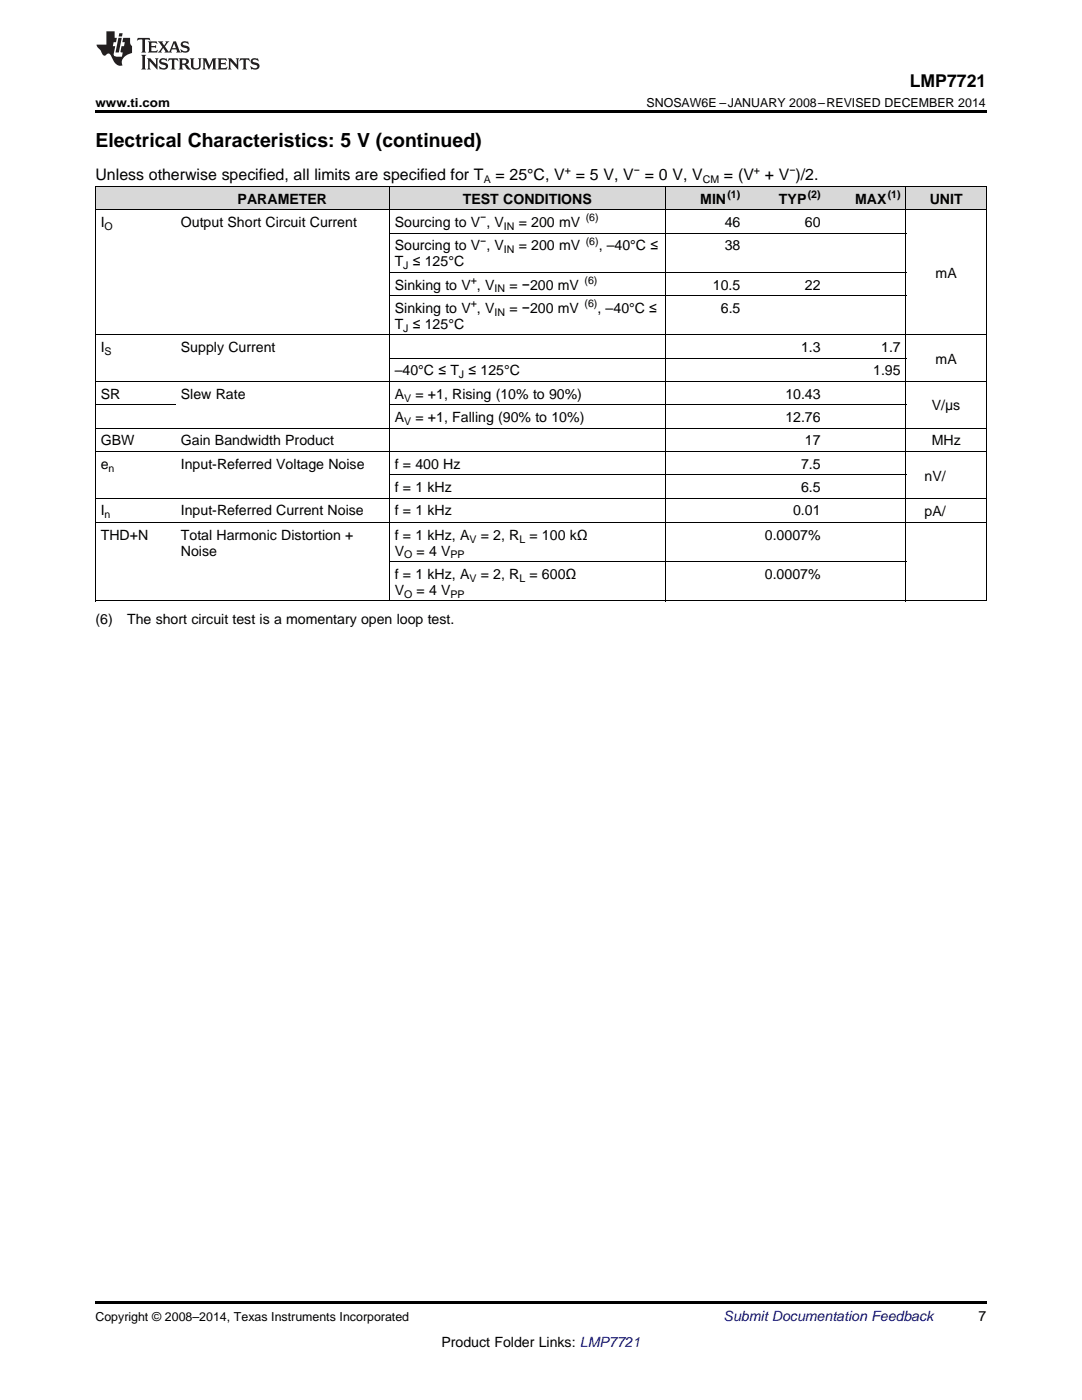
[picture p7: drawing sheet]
<svg xmlns="http://www.w3.org/2000/svg" width="216mm" height="279mm" viewBox="0 0 216 279" stroke-linecap="round" stroke-linejoin="round" font-family="sans-serif">
<defs><g id="words">
<text font-size="3.9" x="19" y="29.3">Electrical Characteristics: 5 V (continued)</text>
<text font-size="3.5" x="181.5" y="17.3">LMP7721</text>
<g font-size="3.2">
<text x="19" y="36">Unless otherwise specified, all limits are specified for T</text>
<text x="98.9" y="36">= 25°C, V = 5 V, V = 0 V, V</text>
<text x="144.5" y="36">= (V + V )/2.</text>
</g>
<g font-size="2.8">
<text x="47.4" y="40.6">PARAMETER</text>
<text x="92.4" y="40.6">TEST CONDITIONS</text>
<text x="139.7" y="40.6">MIN</text>
<text x="155.4" y="40.6">TYP</text>
<text x="170.6" y="40.6">MAX</text>
<text x="185.5" y="40.6">UNIT</text>
<text x="20.1" y="45.3">I</text>
<text x="36.1" y="45.3">Output Short Circuit Current</text>
<text x="78.8" y="45.3">Sourcing to V , V</text>
<text x="103.5" y="45.3">= 200 mV</text>
<text x="144.6" y="45.3">46</text>
<text x="160.6" y="45.3">60</text>
<text x="78.8" y="50">Sourcing to V , V</text>
<text x="78.8" y="53.1">T ≤ 125°C</text>
<text x="103.5" y="50">= 200 mV</text>
<text x="119.5" y="50">, –40°C ≤</text>
<text x="144.6" y="50">38</text>
<text x="78.8" y="57.8">Sinking to V , V</text>
<text x="101.6" y="57.8">= −200 mV</text>
<text x="142.2" y="57.8">10.5</text>
<text x="160.6" y="57.8">22</text>
<text x="186.7" y="55.5">mA</text>
<text x="78.8" y="62.4">Sinking to V , V</text>
<text x="78.8" y="65.6">T ≤ 125°C</text>
<text x="101.6" y="62.4">= −200 mV</text>
<text x="119.2" y="62.4">, –40°C ≤</text>
<text x="143.8" y="62.4">6.5</text>
<text x="20.1" y="70.3">I</text>
<text x="36.1" y="70.3">Supply Current</text>
<text x="159.8" y="70.3">1.3</text>
<text x="175.8" y="70.3">1.7</text>
<text x="78.8" y="74.9">–40°C ≤ T ≤ 125°C</text>
<text x="174.2" y="74.9">1.95</text>
<text x="186.7" y="72.6">mA</text>
<text x="20.1" y="79.6">SR</text>
<text x="36.1" y="79.6">Slew Rate</text>
<text x="78.8" y="79.6">A</text>
<text x="82.9" y="79.6">= +1, Rising (10% to 90%)</text>
<text x="156.7" y="79.6">10.43</text>
<text x="185.9" y="81.9">V/μs</text>
<text x="20.1" y="88.9">GBW</text>
<text x="36.1" y="88.9">Gain Bandwidth Product</text>
<text x="78.8" y="84.2">A</text>
<text x="82.9" y="84.2">= +1, Falling (90% to 10%)</text>
<text x="156.7" y="84.2">12.76</text>
<text x="160.6" y="88.9">17</text>
<text x="185.9" y="88.9">MHz</text>
<text x="20.1" y="93.6">e</text>
<text x="36.1" y="93.6">Input-Referred Voltage Noise</text>
<text x="78.8" y="93.6">f = 400 Hz</text>
<text x="159.8" y="93.6">7.5</text>
<text x="184.5" y="96">nV/</text>
<text x="78.8" y="98.2">f = 1 kHz</text>
<text x="159.8" y="98.2">6.5</text>
<text x="20.1" y="102.9">I</text>
<text x="20.1" y="107.7">THD+N</text>
<text x="36.1" y="102.9">Input-Referred Current Noise</text>
<text x="36.1" y="107.7">Total Harmonic Distortion +</text>
<text x="78.8" y="102.9">f = 1 kHz</text>
<text x="78.8" y="107.7">f = 1 kHz, A</text>
<text x="95.9" y="107.7">= 2, R</text>
<text x="105.7" y="107.7">= 100 kΩ</text>
<text x="152.6" y="107.7">0.0007%</text>
<text x="158.3" y="102.9">0.01</text>
<text x="184.5" y="103">pA/</text>
<text x="36.1" y="110.9">Noise</text>
<text x="78.8" y="110.9">V</text>
<text x="83.1" y="110.9">= 4 V</text>
<text x="78.8" y="115.5">f = 1 kHz, A</text>
<text x="78.8" y="118.7">V</text>
<text x="83.1" y="118.7">= 4 V</text>
<text x="95.9" y="115.5">= 2, R</text>
<text x="105.7" y="115.5">= 600Ω</text>
<text x="152.6" y="115.5">0.0007%</text>
<text x="19" y="124.6">(6)</text>
<text x="25.4" y="124.6">The short circuit test is a momentary open loop test.</text>
<text x="195.3" y="263.6">7</text>
<text x="88.1" y="268.9">Product Folder Links: LMP7721</text>
</g>
<text font-size="2.8" fill="#0000c8" x="144.4" y="263.6">Submit Documentation Feedback</text>
<g font-size="2.5">
<text x="19" y="21.4">www.ti.com</text>
<text x="129" y="21.4">SNOSAW6E –JANUARY 2008–REVISED DECEMBER 2014</text>
<text x="19" y="263.6">Copyright © 2008–2014, Texas Instruments Incorporated</text>
</g>
<g font-size="2.1">
<text x="112.7" y="34.7">+</text>
<text x="126.5" y="34.7">−</text>
<text x="150.4" y="34.7">+</text>
<text x="157.5" y="34.7">−</text>
<text x="96.5" y="36.6">A</text>
<text x="140.2" y="36.6">CM</text>
<text x="145.2" y="39.5">(1)</text>
<text x="161.2" y="39.5">(2)</text>
<text x="177.1" y="39.5">(1)</text>
<text x="20.9" y="45.9">O</text>
<text x="95.8" y="44.2">−</text>
<text x="100.5" y="45.9">IN</text>
<text x="116.9" y="44.2">(6)</text>
<text x="80.5" y="53.7">J</text>
<text x="95.8" y="48.8">−</text>
<text x="100.5" y="50.5">IN</text>
<text x="116.9" y="48.8">(6)</text>
<text x="93.9" y="56.7">+</text>
<text x="98.7" y="58.3">IN</text>
<text x="116.6" y="56.7">(6)</text>
<text x="93.9" y="61.3">+</text>
<text x="98.7" y="63">IN</text>
<text x="116.6" y="61.3">(6)</text>
<text x="20.9" y="70.8">S</text>
<text x="80.5" y="66.2">J</text>
<text x="91.6" y="75.5">J</text>
<text x="80.6" y="80.2">V</text>
<text x="80.6" y="84.8">V</text>
<text x="21.7" y="94.1">n</text>
<text x="20.9" y="103.4">n</text>
<text x="80.6" y="111.4">O</text>
<text x="89.9" y="111.4">PP</text>
<text x="93.7" y="108.3">V</text>
<text x="103.6" y="108.3">L</text>
<text x="80.6" y="119.3">O</text>
<text x="89.9" y="119.3">PP</text>
<text x="93.7" y="116.1">V</text>
<text x="103.6" y="116.1">L</text>
</g>
</g></defs>
<g fill="#d8d8d8">
<path d="M19 37.3h16v4.6h-16z"/>
<path d="M35 37.3h42.7v4.6h-42.7z"/>
<path d="M77.7 37.3h32v4.6h-32z"/>
<path d="M109.7 37.3h23.1v4.6h-23.1z"/>
<path d="M132.8 37.3h16v4.6h-16z"/>
<path d="M148.8 37.3h16v4.6h-16z"/>
<path d="M164.8 37.3h16v4.6h-16z"/>
<path d="M180.8 37.3h16v4.6h-16z"/>
</g>
<path d="M19 22h177.8v.5h-177.8zM19 259.7h177.8v.5h-177.8z" fill="#000"/>
<g fill="none" stroke="#000" stroke-width=".2">
<path d="M19 37.2h177.8v82.8M19.1 37.2v82.8M77.7 37.2v82.8M132.8 37.2v82.8M180.8 37.2v82.8M19 41.9h177.8M77.7 59h103.1M77.7 54.3h103.1M77.7 46.5h103.1M19 76.1h177.8M19 66.8h177.8M77.7 71.5h103.1"/>
<path d="M19 99.4h177.8M19 90.1h177.8M19 85.5h177.8M19 80.8h16M77.7 94.8h103.1M77.7 80.8h103.1M19 119.9h177.8M19 104.3h177.8M77.7 112.1h103.1"/>
</g>
<g fill="#231f20">
<path d="M27.5 7.6l-.1 .5 .4-.2h.6v.1v2.1l-.2 .4h1l-.3-.4v-2.1l.1-.1h.5l.5 .2-.2-.5zM29.5 8.3l.2 .3v1.5l-.2 .4h1.8l.2-.6a1.04 1.04 0 0 1-1.3 .2v-.7h.6l.3 .2v-.6l-.3 .2h-.6v-.6l.8-.1 .4 .3-.2-.5zM31.5 8.3l.9 1.1-.9 1.1h.8l-.2-.2 .5-.7 .4 .7-.2 .2h1.5l-.1-.2 .1-.4h.9l.1 .4-.2 .2h1l-.3-.3-.7-1.9h-.5l-.9 2-.8-1 .9-1h-.8l.1 .3-.3 .5-.4-.6 .2-.2zM34.7 8.6l.4 1h-.7zM36.3 8.4a.63 .63 0 0 0-.2 .7 .63 .63 0 0 0 .6 .4l.6 .2 .1 .2a.75 .75 0 0 1-.7 .4 .75 .75 0 0 1-.6-.5l.1 .7 .1-.1a1.11 1.11 0 0 0 1.5-.6 1.13 1.13 0 0 0-1.2-.8l-.1-.4a1.04 1.04 0 0 1 1.2 .2l-.2-.5-.1 .1-.5-.2zM28.2 10.9l.2 .4v2.2l-.2 .4h1l-.3-.4v-2.2l.3-.4zM29.3 11.6l.3 .4v1.5l-.3 .4h.8l-.2-.4v-1.3l1.5 1.7v-1.9l.2-.4h-.7l.2 .4v.9l-1.1-1.3zM32 11.8a.62 .62 0 0 0-.2 .7 .62 .62 0 0 0 .6 .4l.6 .1 .1 .3a.76 .76 0 0 1-.7 .3 .76 .76 0 0 1-.6-.4l.1 .7 .1-.1a1.11 1.11 0 0 0 1.5-.6 1.13 1.13 0 0 0-1.2-.8l-.1-.4a1.04 1.04 0 0 1 1.2 .2l-.2-.6-.1 .1-.5-.1zM33.7 11.6l-.2 .6a.61 .61 0 0 1 .8-.3v1.6l-.2 .4h.9l-.2-.4v-1.6a.63 .63 0 0 1 .8 .3l-.2-.6zM35.6 11.6l.3 .4v1.5l-.3 .4h1l-.2-.2v-.8l.5 .2a.76 .76 0 0 0 1.2 .7l-1-1a.58 .58 0 0 0 .6-.5 .58 .58 0 0 0-.5-.6zM36.4 11.9h.1a.45 .45 0 0 1 .5 .1 .45 .45 0 0 1 .1 .5l-.7 .2zM37.9 11.6l.2 .2a2.17 2.17 0 0 0 .3 1.9 .99 .99 0 0 0 1.6-.6v-1.1l.2-.4h-.7l.2 .2a1.92 1.92 0 0 1-.2 1.8 .6 .6 0 0 1-.9-.5v-1.1l.2-.4zM40.4 11.6l.2 .4v1.5l-.2 .4h.7l-.2-.4v-1.4l.8 1.8 .8-1.8v1.4l-.2 .4h.9l-.2-.4v-1.5l.2-.4h-.8l-.6 1.5-.6-1.5zM43.4 11.6l.2 .4v1.5l-.2 .4h1.8l.2-.6a1.04 1.04 0 0 1-1.3 .1v-.6h.5l.4 .2v-.6l-.4 .2h-.5v-.7h.8l.3 .3-.1-.6zM45.5 11.6l.2 .4v1.5l-.2 .4h.7l-.2-.4v-1.3l1.5 1.7v-1.9l.2-.4h-.7l.2 .4v.9l-1.1-1.3zM47.9 11.6l-.1 .6a.61 .61 0 0 1 .8-.3v1.6l-.3 .4h1l-.3-.4 .1-1.6a.63 .63 0 0 1 .7 .3l-.1-.6zM50.2 11.8a.62 .62 0 0 0-.2 .7 .62 .62 0 0 0 .6 .4l.6 .1 .2 .3a.76 .76 0 0 1-.8 .3 .76 .76 0 0 1-.6-.4l.1 .7 .2-.1a1.11 1.11 0 0 0 1.5-.6 1.13 1.13 0 0 0-1.3-.8l-.1-.4a1.04 1.04 0 0 1 1.2 .2l-.1-.6-.2 .1-.5-.1z"/>
<path d="M21.2 6.3v2.6h-1.9l.1 .4 .7 .9a.91 .91 0 0 0 1 .8 .56 .56 0 0 1 .5-.3 .56 .56 0 0 1 .5 .3l.4 .8a1.53 1.53 0 0 0 1.9 1.2 1.54 1.54 0 0 1 1-2.1l.9-.3v-1.4a1.52 1.52 0 0 1-.3-1.6h-1.4l-.2 .8h.5l-.2 .8h-.4l-.2 1v.2l.4 .1-.2 .8a1.93 1.93 0 0 1-1.6-.3l.3-1.8h-.5l.2-.8h.4l.2-.8h-.4v-1.3zM23.6 7.6l-.6 2.9h.7l.6-2.9zM23.8 6.6l-.1 .7h.6l.2-.7z"/>
</g>
<use href="#words"/>
</svg>
